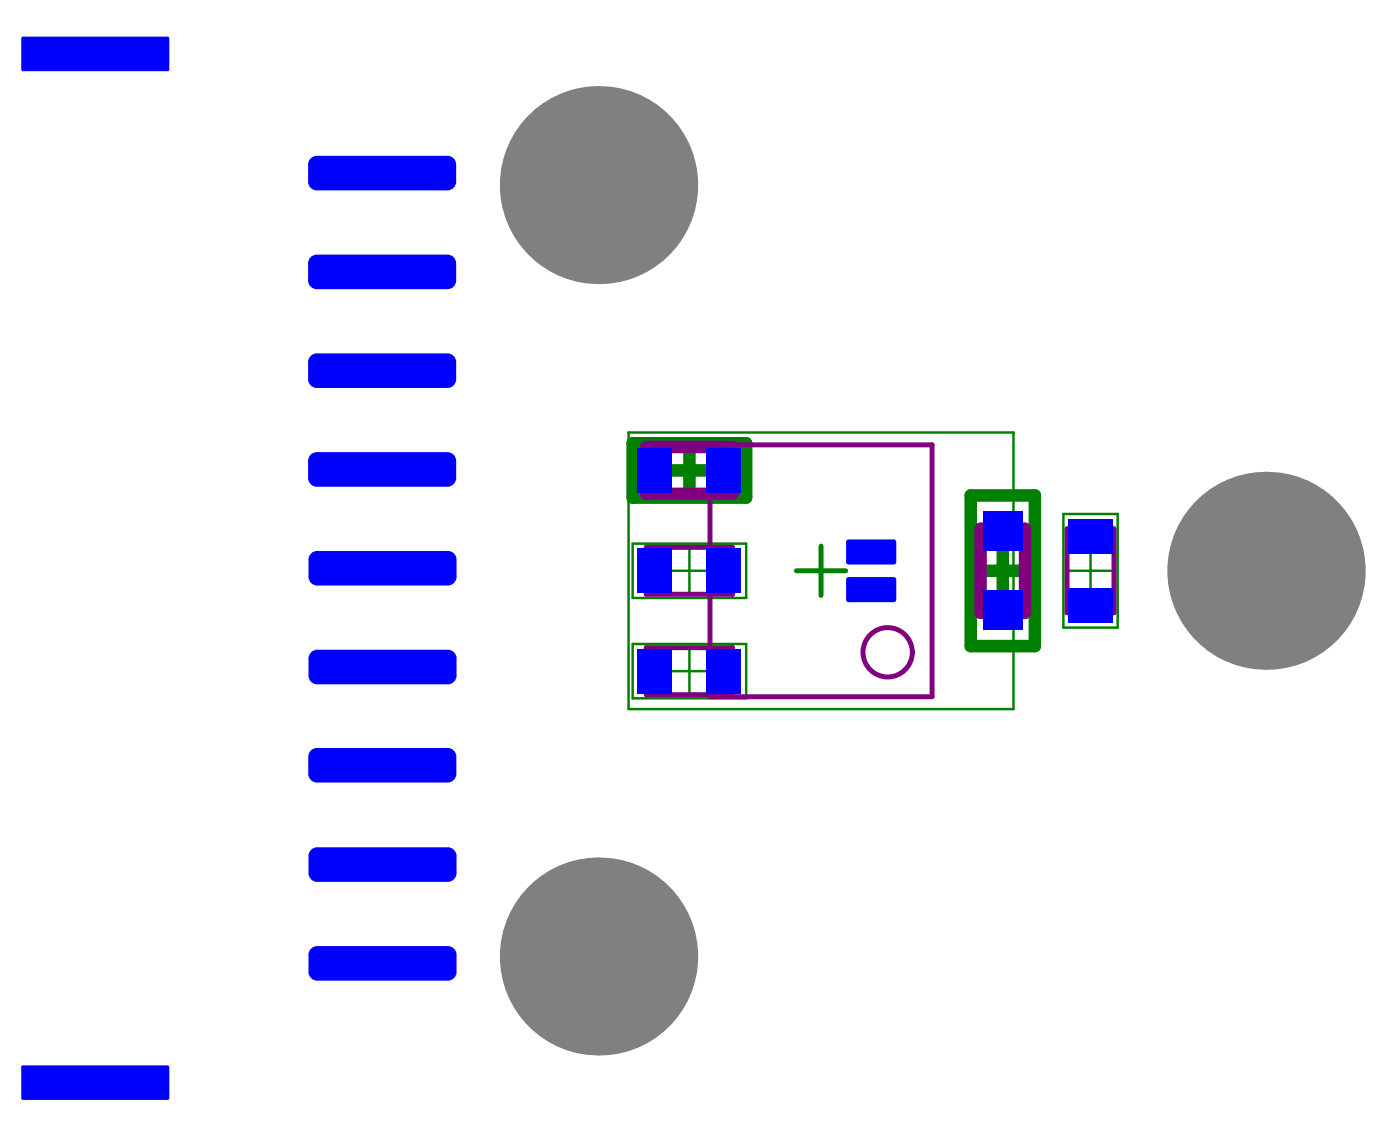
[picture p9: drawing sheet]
<svg xmlns="http://www.w3.org/2000/svg" width="94mm" height="77mm" viewBox="0 0 94 77" stroke-linecap="round" stroke-linejoin="round" font-family="sans-serif">
<path d="M42.3 29.1h25.9v18.6h-25.9zM42.6 36.5h7.6v3.7h-7.6zM44.8 38.4h3.2M46.4 36.8v3.1M71.5 34.6h3.7v7.6h-3.7zM71.8 38.4h3.1M73.4 36.8v3.1M42.6 43.3h7.6v3.6h-7.6zM44.8 45.1h3.2M46.4 43.5v3.2" fill="none" stroke="#008000" stroke-width=".17"/>
<path d="M53.6 38.4h3.3M55.2 36.7v3.3" fill="none" stroke="#008000" stroke-width=".33"/>
<path d="M42.6 29.8h7.6v3.7h-7.6zM44.8 31.6h3.2M46.4 30v3.2M65.3 33.3h4.3v10.1h-4.3zM66 38.4h3M67.5 36.9v3" fill="none" stroke="#008000" stroke-width=".84"/>
<path d="M43.5 30h5.8v3.2h-5.8zM66 35.6h3v5.6h-3z" fill="none" stroke="#800080" stroke-width=".84"/>
<g fill="none" stroke="#800080" stroke-width=".33">
<path d="M43.5 36.8h5.8v3.1h-5.8zM47.8 29.9h14.9v16.9h-14.9zM71.8 35.6h3.1v5.6h-3.1zM43.5 43.5h5.8v3.2h-5.8z"/>
<circle cx="59.7" cy="43.9" r="1.66"/>
</g>
<g fill="#808080">
<circle cx="85.2" cy="38.4" r="6.6"/>
<circle cx="40.3" cy="64.3" r="6.6"/>
<circle cx="40.3" cy="12.4" r="6.6"/>
</g>
<g fill="#00f">
<path d="M66.1 39.7h2.7v2.7h-2.7z" fill-rule="evenodd"/>
<path d="M66.1 34.4h2.7v2.6h-2.7z" fill-rule="evenodd"/>
<path d="M47.5 43.6h2.4v3h-2.4z" fill-rule="evenodd"/>
<path d="M47.5 36.9h2.4v3h-2.4z" fill-rule="evenodd"/>
<path d="M47.5 30.1h2.4v3h-2.4z" fill-rule="evenodd"/>
<path d="M1.5 71.6h9.8l.1 .1v2.1l-.1 .1h-9.8l-.1-.1v-2.1z" fill-rule="evenodd"/>
<path d="M57.1 38.8h3l.2 .2v1.3l-.2 .2h-3l-.2-.2v-1.3z" fill-rule="evenodd"/>
<path d="M71.9 39.5h3v2.4h-3z" fill-rule="evenodd"/>
<path d="M71.9 34.9h3v2.3h-3z" fill-rule="evenodd"/>
<path d="M1.5 2.5h9.8l.1 .1v2.1l-.1 .1h-9.8l-.1-.1v-2.1z" fill-rule="evenodd"/>
<path d="M21.3 63.6h8.8l.6 .6v1.1l-.6 .6h-8.8l-.5-.6v-1.1z" fill-rule="evenodd"/>
<path d="M21.3 37h8.8l.6 .6v1.2l-.6 .6h-8.8l-.5-.6v-1.2z" fill-rule="evenodd"/>
<path d="M21.3 43.7h8.8l.6 .6v1.1l-.6 .6h-8.8l-.5-.6v-1.1z" fill-rule="evenodd"/>
<path d="M21.3 57h8.8l.6 .5v1.2l-.6 .6h-8.8l-.5-.6v-1.2z" fill-rule="evenodd"/>
<path d="M20.7 50.9l.6-.6h8.8l.6 .6v1.1l-.6 .6h-8.8l-.6-.6z" fill-rule="evenodd"/>
<path d="M20.7 31l.6-.6h8.8l.6 .6v1.1l-.6 .6h-8.8l-.6-.6z" fill-rule="evenodd"/>
<path d="M20.7 24.3l.6-.5h8.8l.6 .5v1.2l-.6 .6h-8.8l-.6-.6z" fill-rule="evenodd"/>
<path d="M20.7 17.7l.6-.6h8.8l.6 .6v1.2l-.6 .5h-8.8l-.6-.5z" fill-rule="evenodd"/>
<path d="M20.7 11.1l.6-.6h8.8l.6 .6v1.1l-.6 .6h-8.8l-.6-.6z" fill-rule="evenodd"/>
<path d="M56.9 36.4l.2-.1h3l.2 .1v1.4l-.2 .2h-3l-.2-.2z" fill-rule="evenodd"/>
<path d="M42.9 43.6h2.3v3h-2.3z" fill-rule="evenodd"/>
<path d="M42.9 36.9h2.3v3h-2.3z" fill-rule="evenodd"/>
<path d="M42.9 30.1h2.3v3h-2.3z" fill-rule="evenodd"/>
</g>
<g fill="#00f">
<path d="M11.3 73.8h.1zM11.3 73.8h.1l-.1 .1z"/>
<path d="M11.3 71.6v.1zM11.3 71.6l.1 .1h-.1z"/>
<path d="M1.4 71.7h.1zM1.5 71.7v-.1v.1h-.1z"/>
<path d="M1.5 73.8v.1zM1.4 73.8h.1v.1z"/>
<path d="M60.1 40.3h.2zM60.1 40.3h.2l-.2 .2z"/>
<path d="M60.1 38.8v.2zM60.1 38.8l.2 .2h-.2z"/>
<path d="M56.9 39h.2zM57 38.8h.1v.2h-.2z"/>
<path d="M57.1 40.3v.2zM56.9 40.3h.2v.2z"/>
<path d="M11.3 4.7h.1zM11.3 4.7h.1l-.1 .1z"/>
<path d="M11.3 2.5v.1zM11.3 2.5l.1 .1h-.1z"/>
<path d="M1.4 2.6h.1zM1.5 2.5v.1h-.1z"/>
<path d="M1.5 4.7v.1zM1.4 4.7h.1v.1z"/>
<path d="M20.8 64.2h.5zM20.9 63.8l.4-.2v.6h-.5z"/>
<path d="M21.3 65.3v.6zM20.8 65.3h.5v.6a.58 .58 0 0 1-.5-.6z"/>
<path d="M30.1 65.3h.6zM30.1 65.3h.6a.58 .58 0 0 1-.6 .6z"/>
<path d="M30.1 63.6v.6zM30.1 63.6a.58 .58 0 0 1 .6 .6h-.6z"/>
<path d="M20.8 37.6h.5zM20.9 37.2l.4-.2v.6h-.5z"/>
<path d="M21.3 38.8v.6zM20.8 38.8h.5v.6a.58 .58 0 0 1-.5-.6z"/>
<path d="M30.1 38.8h.6zM30.1 38.8h.6a.58 .58 0 0 1-.6 .6z"/>
<path d="M30.1 37v.6zM30.1 37a.58 .58 0 0 1 .6 .6h-.6z"/>
<path d="M20.8 44.3h.5zM20.9 43.8l.4-.1v.6h-.5z"/>
<path d="M21.3 45.4v.6zM20.8 45.4h.5v.6a.58 .58 0 0 1-.5-.6z"/>
<path d="M30.1 45.4h.6zM30.1 45.4h.6a.58 .58 0 0 1-.6 .6z"/>
<path d="M30.1 43.7v.6zM30.1 43.7a.58 .58 0 0 1 .6 .6h-.6z"/>
<path d="M20.8 57.5h.5zM20.9 57.1l.4-.1v.5h-.5z"/>
<path d="M21.3 58.7v.6zM20.8 58.7h.5v.6a.58 .58 0 0 1-.5-.6z"/>
<path d="M30.1 58.7h.6zM30.1 58.7h.6a.58 .58 0 0 1-.6 .6z"/>
<path d="M30.1 57v.5zM30.1 57a.58 .58 0 0 1 .6 .5h-.6z"/>
<path d="M20.7 50.9h.6zM20.9 50.5l.4-.2v.6h-.6z"/>
<path d="M21.3 52v.6zM20.7 52h.6v.6a.58 .58 0 0 1-.6-.6z"/>
<path d="M30.1 52h.6zM30.1 52h.6a.58 .58 0 0 1-.6 .6z"/>
<path d="M30.1 50.3v.6zM30.1 50.3a.58 .58 0 0 1 .6 .6h-.6z"/>
<path d="M20.7 31h.6zM20.9 30.6l.4-.2v.6h-.6z"/>
<path d="M21.3 32.1v.6zM20.7 32.1h.6v.6a.58 .58 0 0 1-.6-.6z"/>
<path d="M30.1 32.1h.6zM30.1 32.1h.6a.58 .58 0 0 1-.6 .6z"/>
<path d="M30.1 30.4v.6zM30.1 30.4a.58 .58 0 0 1 .6 .6h-.6z"/>
<path d="M30.1 25.5h.6zM30.1 25.5h.6a.58 .58 0 0 1-.6 .6z"/>
<path d="M30.1 23.8v.5zM30.1 23.8a.58 .58 0 0 1 .6 .5h-.6z"/>
<path d="M20.7 24.3h.6zM20.9 23.9l.4-.1v.5h-.6z"/>
<path d="M21.3 25.5v.6zM20.7 25.5h.6v.6a.58 .58 0 0 1-.6-.6z"/>
<path d="M30.1 18.9h.6zM30.1 18.9h.6a.58 .58 0 0 1-.6 .5z"/>
<path d="M30.1 17.1v.6zM30.1 17.1a.58 .58 0 0 1 .6 .6h-.6z"/>
<path d="M20.7 17.7h.6zM20.9 17.3l.4-.2v.6h-.6z"/>
<path d="M21.3 18.9v.5zM20.7 18.9h.6v.5a.58 .58 0 0 1-.6-.5z"/>
<path d="M30.1 12.2h.6zM30.1 12.2h.6a.58 .58 0 0 1-.6 .6z"/>
<path d="M30.1 10.5v.6zM30.1 10.5a.58 .58 0 0 1 .6 .6h-.6z"/>
<path d="M20.7 11.1h.6zM20.9 10.6l.4-.1v.6h-.6z"/>
<path d="M21.3 12.2v.6zM20.7 12.2h.6v.6a.58 .58 0 0 1-.6-.6z"/>
<path d="M60.1 37.8h.2zM60.1 37.8h.2l-.2 .2z"/>
<path d="M60.1 36.3v.1zM60.1 36.3l.2 .1h-.2z"/>
<path d="M56.9 36.4h.2zM57 36.3h.1v.1h-.2z"/>
<path d="M57.1 37.8v.2zM56.9 37.8h.2v.2z"/>
</g>
</svg>
